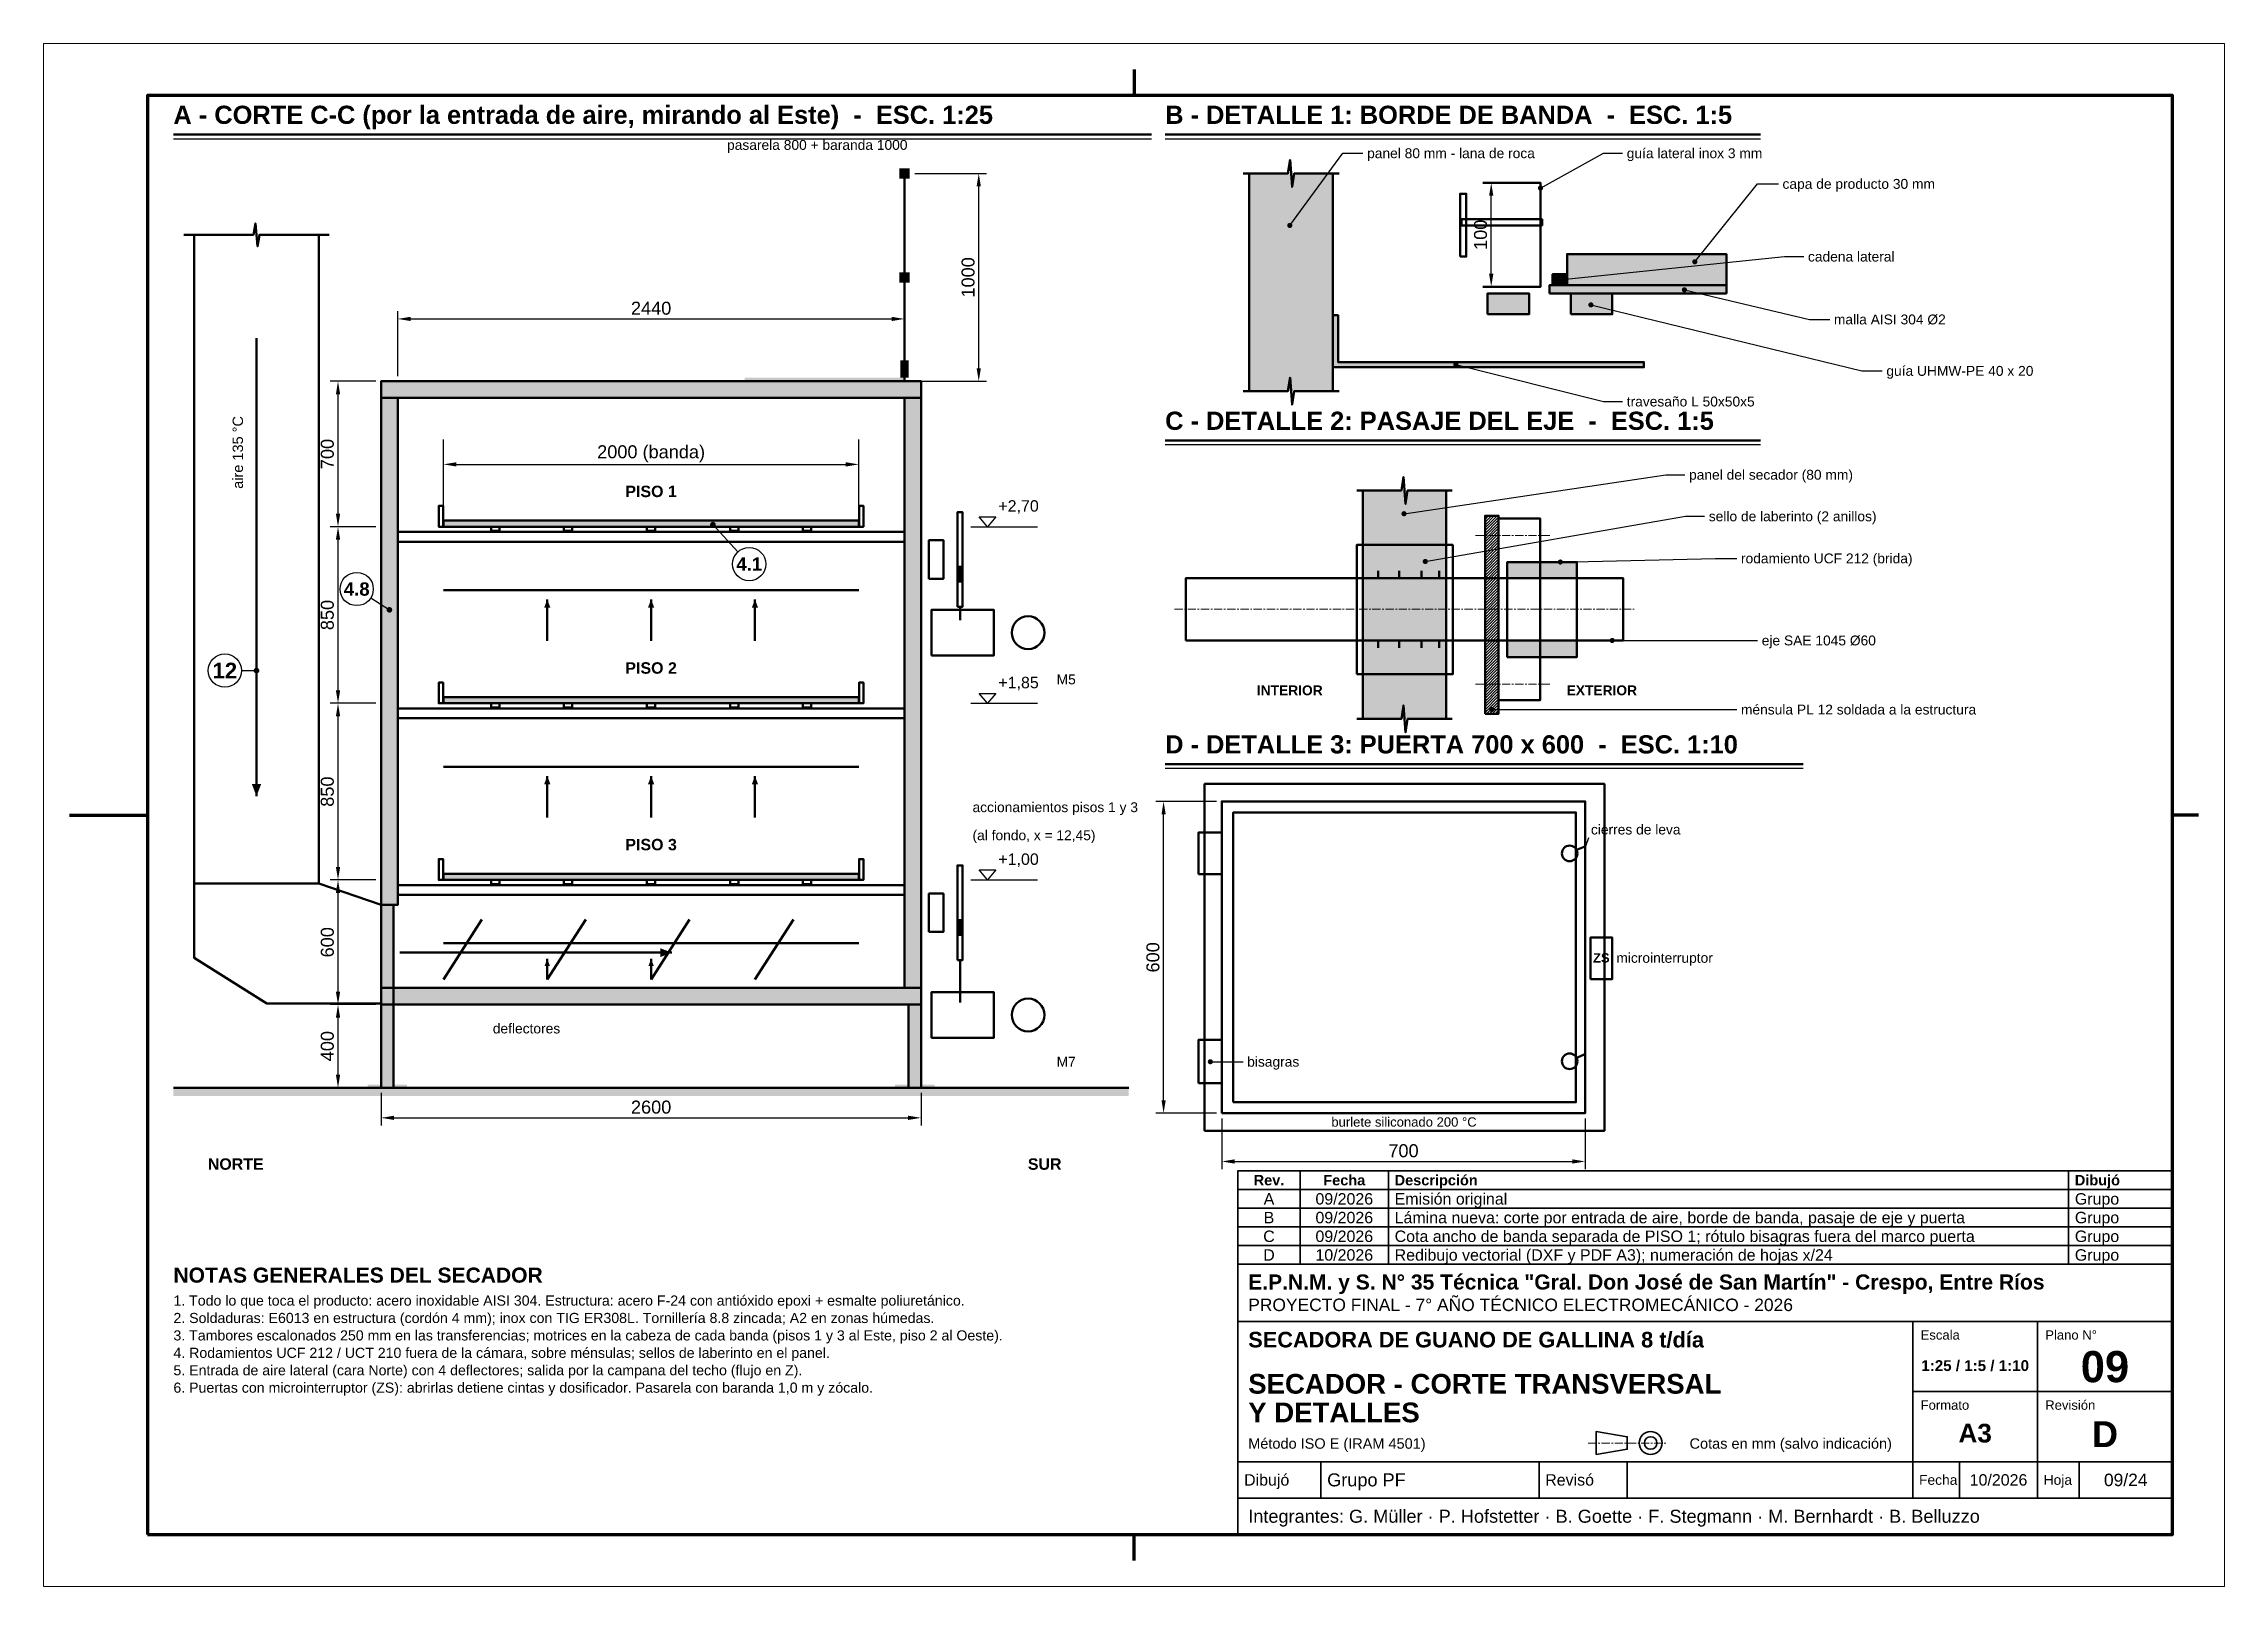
# Model space of a CAD drawing. Header units: millimetres. Extents: x 0 to 420, y 0 to 297.
import ezdxf
from ezdxf.enums import TextEntityAlignment as Align

# ---------------------------------------------------------------- set-up
doc = ezdxf.new("R2010")
doc.units = ezdxf.units.MM
doc.header["$LTSCALE"] = 0.5
doc.linetypes.add('CENTER', pattern=[5.08, 3.175, -0.635, 0.635, -0.635])
for name, color, linetype, lineweight in [('CONTORNO', 7, 'CONTINUOUS', 50), ('COTAS', 7, 'CONTINUOUS', 25), ('EJES', 1, 'CENTER', 18), ('FINO', 7, 'CONTINUOUS', 25), ('HOJA', 8, 'CONTINUOUS', 13), ('RAYADO', 8, 'CONTINUOUS', 18), ('RECUADRO', 7, 'CONTINUOUS', 70), ('RELLENO', 9, 'CONTINUOUS', 13), ('ROTULO', 7, 'CONTINUOUS', 35), ('TEXTO', 7, 'CONTINUOUS', 25)]:
    doc.layers.add(name, color=color, linetype=linetype, lineweight=lineweight)
doc.styles.add('NEGRITA', font='arialbd.ttf')
doc.styles.get("Standard").update_dxf_attribs({"font": 'arial.ttf'})
doc.dimstyles.new('IRAM', dxfattribs={"dimtxt": 2.5, "dimasz": 2.5, "dimexe": 1.5, "dimexo": 1, "dimgap": 0.8, "dimtad": 1, "dimdec": 1, "dimtxsty": 'Standard', "dimcen": 2.5, "dimazin": 3, "dimtfac": 1, "dimtmove": 0, "dimatfit": 3})

msp = doc.modelspace()

# ---------------------------------------------------------------- texts
at = {"layer": 'COTAS', "style": 'NEGRITA'}
for s, height, p in [('4.1', 2.56, (135.9, 196.8)), ('4.8', 2.56, (60.3, 192)), ('12', 3.04, (34.9, 176.3))]:
    msp.add_text(s, height=height, dxfattribs=at).set_placement(p, align=Align.MIDDLE_CENTER)
at = {"layer": 'ROTULO', "style": 'NEGRITA'}
for s, height, p in [('Rev.', 2, (236, 78.2)), ('Fecha', 2, (250.5, 78.2)), ('1:25 / 1:5 / 1:10', 2.087287, (372, 42.5)), ('09', 6, (397, 42.3)), ('A3', 3.6, (372, 29.5)), ('D', 5, (397, 29.3))]:
    msp.add_text(s, height=height, dxfattribs=at).set_placement(p, align=Align.MIDDLE_CENTER)
at = {"layer": 'ROTULO'}
for s, height, p in [('A', 2.2, (236, 74.6)), ('09/2026', 2.2, (250.5, 74.6)), ('B', 2.2, (236, 71)), ('09/2026', 2.2, (250.5, 71)), ('C', 2.2, (236, 67.4)), ('09/2026', 2.2, (250.5, 67.4)), ('D', 2.2, (236, 63.8)), ('10/2026', 2.2, (250.5, 63.8)), ('10/2026', 2.2, (376.5, 20.5)), ('09/24', 2.4, (401, 20.5))]:
    msp.add_text(s, height=height, dxfattribs=at).set_placement(p, align=Align.MIDDLE_CENTER)
at = {"layer": 'ROTULO', "style": 'NEGRITA'}
for s, height, p in [('Descripción', 2, (260.2, 78.2)), ('Dibujó', 2, (391.2, 78.2)), ('E.P.N.M. y S. N° 35 Técnica "Gral. Don José de San Martín" - Crespo, Entre Ríos', 2.9, (232, 58.6)), ('SECADORA DE GUANO DE GALLINA 8 t/día', 3, (232, 47.5)), ('SECADOR - CORTE TRANSVERSAL', 3.8, (232, 39)), ('Y DETALLES', 3.8, (232, 33.49))]:
    msp.add_text(s, height=height, dxfattribs=at).set_placement(p, align=Align.MIDDLE_LEFT)
at = {"layer": 'ROTULO'}
for s, height, p in [('Emisión original', 2.2, (260.2, 74.6)), ('Grupo', 2.2, (391.2, 74.6)), ('Lámina nueva: corte por entrada de aire, borde de banda, pasaje de eje y puerta', 2.2, (260.2, 71)), ('Grupo', 2.2, (391.2, 71)), ('Cota ancho de banda separada de PISO 1; rótulo bisagras fuera del marco puerta', 2.2, (260.2, 67.4)), ('Grupo', 2.2, (391.2, 67.4)), ('Redibujo vectorial (DXF y PDF A3); numeración de hojas x/24', 2.2, (260.2, 63.8)), ('Grupo', 2.2, (391.2, 63.8)), ('PROYECTO FINAL - 7° AÑO TÉCNICO ELECTROMECÁNICO - 2026', 2.4, (232, 54.2)), ('Método ISO E (IRAM 4501)', 2, (232, 27.5)), ('Cotas en mm (salvo indicación)', 2, (317, 27.5)), ('Dibujó', 2.2, (231.2, 20.5)), ('Grupo PF', 2.5, (247.2, 20.5)), ('Revisó', 2.2, (289.2, 20.5)), ('Fecha', 1.9, (361.2, 20.5)), ('Hoja', 1.9, (385.2, 20.5)), ('Integrantes: G. Müller · P. Hofstetter · B. Goette · F. Stegmann · M. Bernhardt · B. Belluzzo', 2.5, (232, 13.5))]:
    msp.add_text(s, height=height, dxfattribs=at).set_placement(p, align=Align.MIDDLE_LEFT)
for s, p in [('Escala', (361.5, 49.3)), ('Plano N°', (385.5, 49.3)), ('Formato', (361.5, 35.8)), ('Revisión', (385.5, 35.8))]:
    msp.add_text(s, height=1.8, dxfattribs=at).set_placement(p, align=Align.TOP_LEFT)
at = {"layer": 'TEXTO', "style": 'NEGRITA'}
for s, height, p in [('A - CORTE C-C (por la entrada de aire, mirando al Este)  -  ESC. 1:25', 3.5, (25, 280.5)), ('B - DETALLE 1: BORDE DE BANDA  -  ESC. 1:5', 3.5, (216, 280.5)), ('C - DETALLE 2: PASAJE DEL EJE  -  ESC. 1:5', 3.5, (216, 221.6)), ('D - DETALLE 3: PUERTA 700 x 600  -  ESC. 1:10', 3.5, (216, 159.3)), ('NOTAS GENERALES DEL SECADOR', 2.9, (25, 57.6))]:
    msp.add_text(s, height=height, dxfattribs=at).set_placement(p, align=Align.BOTTOM_LEFT)
at = {"layer": 'TEXTO'}
for s, height, p in [('pasarela 800 + baranda 1000', 1.9, (149, 277.5)), ('deflectores', 1.9, (93, 107.4)), ('burlete siliconado 200 °C', 1.8, (262, 89.4))]:
    msp.add_text(s, height=height, dxfattribs=at).set_placement(p, align=Align.MIDDLE_CENTER)
for s, p in [('panel 80 mm - lana de roca', (254.9, 275.9)), ('guía lateral inox 3 mm', (304.9, 275.9)), ('capa de producto 30 mm', (334.9, 270)), ('cadena lateral', (339.8, 256)), ('malla AISI 304 Ø2', (344.8, 243.9)), ('guía UHMW-PE 40 x 20', (354.9, 234)), ('travesaño L 50x50x5', (304.9, 228.1)), ('panel del secador (80 mm)', (316.9, 214)), ('sello de laberinto (2 anillos)', (320.7, 206)), ('rodamiento UCF 212 (brida)', (326.9, 197.9)), ('eje SAE 1045 Ø60', (330.9, 182.1)), ('M5', (195.1, 174.6)), ('ménsula PL 12 soldada a la estructura', (326.9, 168.8)), ('accionamientos pisos 1 y 3', (178.9, 150)), ('(al fondo, x = 12,45)', (178.9, 144.6)), ('cierres de leva', (298, 145.7)), ('microinterruptor', (302.9, 121)), ('M7', (195.1, 101)), ('bisagras', (231.8, 101))]:
    msp.add_text(s, height=1.9, dxfattribs=at).set_placement(p, align=Align.MIDDLE_LEFT)
msp.add_text('aire 135 °C', height=2, rotation=90, dxfattribs=at).set_placement((37.4, 218.3), align=Align.MIDDLE_CENTER)
at = {"layer": 'TEXTO', "style": 'NEGRITA'}
for s, height, p in [('PISO 1', 2.2, (117, 210.8)), ('PISO 2', 2.2, (117, 176.8)), ('INTERIOR', 1.9, (240, 172.5)), ('EXTERIOR', 1.9, (300.1, 172.5)), ('PISO 3', 2.2, (117, 142.8)), ('ZS', 1.8, (300, 121)), ('NORTE', 2.2, (37, 81.3)), ('SUR', 2.2, (192.8, 81.3))]:
    msp.add_text(s, height=height, dxfattribs=at).set_placement(p, align=Align.MIDDLE_CENTER)
at = {"layer": 'TEXTO'}
for s, p in [('+2,70', (183.88, 206.24)), ('+1,85', (183.88, 172.24)), ('+1,00', (183.88, 138.24))]:
    msp.add_text(s, height=2.2, dxfattribs=at).set_placement(p, align=Align.BOTTOM_LEFT)
for s, p in [('1. Todo lo que toca el producto: acero inoxidable AISI 304. Estructura: acero F-24 con antióxido epoxi + esmalte poliuretánico.', (25, 56)), ('2. Soldaduras: E6013 en estructura (cordón 4 mm); inox con TIG ER308L. Tornillería 8.8 zincada; A2 en zonas húmedas.', (25, 52.646)), ('3. Tambores escalonados 250 mm en las transferencias; motrices en la cabeza de cada banda (pisos 1 y 3 al Este, piso 2 al Oeste).', (25, 49.292)), ('4. Rodamientos UCF 212 / UCT 210 fuera de la cámara, sobre ménsulas; sellos de laberinto en el panel.', (25, 45.938)), ('5. Entrada de aire lateral (cara Norte) con 4 deflectores; salida por la campana del techo (flujo en Z).', (25, 42.584)), ('6. Puertas con microinterruptor (ZS): abrirlas detiene cintas y dosificador. Pasarela con baranda 1,0 m y zócalo.', (25, 39.23))]:
    msp.add_text(s, height=1.95, dxfattribs=at).set_placement(p, align=Align.TOP_LEFT)

# ---------------------------------------------------------------- dimensions: what is measured, and where the dimension line sits
at = {"layer": 'COTAS'}
for base, p1, p2, override in [((180.1, 232), (166.8, 232), (166.8, 272), {"dimlfac": 25}), ((278.8, 250.2), (277.2, 250.2), (277.2, 270.2), {"dimlfac": 5}), ((56.7, 204), (65, 204), (65, 232), {"dimlfac": 25}), ((56.7, 170), (65, 170), (65, 204), {"dimlfac": 25}), ((56.7, 136), (65, 136), (65, 170), {"dimlfac": 25}), ((215.7, 91.1), (226.9, 91.1), (226.9, 151.1), {"dimlfac": 10}), ((56.7, 112), (65, 112), (65, 136), {"dimlfac": 25}), ((56.7, 96), (65, 96), (65, 112), {"dimlfac": 25})]:
    msp.add_linear_dim(base=base, p1=p1, p2=p2, angle=90, dimstyle='IRAM', override=override, dxfattribs=at).render()
for base, p1, p2, override in [((68.2, 244), (68.2, 232), (165.8, 232), {"dimlfac": 25}), ((65, 90.2), (65, 96), (169, 96), {"dimlfac": 25}), ((226.9, 81.8), (226.9, 91.1), (296.9, 91.1), {"dimlfac": 10})]:
    msp.add_linear_dim(base=base, p1=p1, p2=p2, dimstyle='IRAM', override=override, dxfattribs=at).render()
msp.add_linear_dim(base=(77, 216), p1=(77, 208), p2=(157, 208), text='2000 (banda)', dimstyle='IRAM', override={"dimlfac": 25}, dxfattribs=at).render()

# ---------------------------------------------------------------- hatches: boundary and pattern name
at = {"layer": 'CONTORNO', "true_color": 0x2e8b57}
for points in [[(97, 190), (96.392, 188.4), (97.608, 188.4)], [(117, 190), (116.392, 188.4), (117.608, 188.4)], [(137, 190), (136.392, 188.4), (137.608, 188.4)]]:
    msp.add_hatch(color=7, dxfattribs=at).paths.add_polyline_path(points)
at = {"layer": 'CONTORNO', "true_color": 0xd62828}
for points in [[(97, 156), (96.392, 154.4), (97.608, 154.4)], [(117, 156), (116.392, 154.4), (117.608, 154.4)], [(137, 156), (136.392, 154.4), (137.608, 154.4)], [(41, 152.1), (41.912, 154.5), (40.088, 154.5)], [(121, 122), (118.8, 122.836), (118.8, 121.164)], [(97, 120.8), (96.468, 119.4), (97.532, 119.4)], [(117, 120.8), (116.468, 119.4), (117.532, 119.4)]]:
    msp.add_hatch(color=7, dxfattribs=at).paths.add_polyline_path(points)
at = {"layer": 'COTAS'}
h = msp.add_hatch(color=7, dxfattribs=at)
edge = h.paths.add_edge_path()
edge.add_arc((288.3, 269.2), 0.5, 0, 360)
h = msp.add_hatch(color=7, dxfattribs=at)
edge = h.paths.add_edge_path()
edge.add_arc((240, 262), 0.5, 0, 360)
h = msp.add_hatch(color=7, dxfattribs=at)
edge = h.paths.add_edge_path()
edge.add_arc((291.9, 251.5), 0.5, 0, 360)
h = msp.add_hatch(color=7, dxfattribs=at)
edge = h.paths.add_edge_path()
edge.add_arc((318, 255), 0.5, 0, 360)
h = msp.add_hatch(color=7, dxfattribs=at)
edge = h.paths.add_edge_path()
edge.add_arc((316, 249.6), 0.5, 0, 360)
h = msp.add_hatch(color=7, dxfattribs=at)
edge = h.paths.add_edge_path()
edge.add_arc((298, 246.7), 0.5, 0, 360)
h = msp.add_hatch(color=7, dxfattribs=at)
edge = h.paths.add_edge_path()
edge.add_arc((272, 235.2), 0.5, 0, 360)
h = msp.add_hatch(color=7, dxfattribs=at)
edge = h.paths.add_edge_path()
edge.add_arc((262, 206.5), 0.5, 0, 360)
h = msp.add_hatch(color=7, dxfattribs=at)
edge = h.paths.add_edge_path()
edge.add_arc((128.9, 204.4), 0.55, 0, 360)
h = msp.add_hatch(color=7, dxfattribs=at)
edge = h.paths.add_edge_path()
edge.add_arc((266.1, 197.3), 0.5, 0, 360)
h = msp.add_hatch(color=7, dxfattribs=at)
edge = h.paths.add_edge_path()
edge.add_arc((292.1, 197.2), 0.5, 0, 360)
h = msp.add_hatch(color=7, dxfattribs=at)
edge = h.paths.add_edge_path()
edge.add_arc((66.6, 188), 0.55, 0, 360)
h = msp.add_hatch(color=7, dxfattribs=at)
edge = h.paths.add_edge_path()
edge.add_arc((302.1, 182.1), 0.5, 0, 360)
h = msp.add_hatch(color=7, dxfattribs=at)
edge = h.paths.add_edge_path()
edge.add_arc((41, 176.3), 0.55, 0, 360)
h = msp.add_hatch(color=7, dxfattribs=at)
edge = h.paths.add_edge_path()
edge.add_arc((278.9, 168.8), 0.5, 0, 360)
h = msp.add_hatch(color=7, dxfattribs=at)
edge = h.paths.add_edge_path()
edge.add_arc((224.7, 101), 0.5, 0, 360)
at = {"layer": 'RAYADO'}
h = msp.add_hatch(dxfattribs=at)
h.set_pattern_fill('ANSI31', scale=0.12)
h.paths.add_polyline_path([(277.6, 168), (280.2, 168), (280.2, 206.1), (277.6, 206.1)])
h = msp.add_hatch(dxfattribs=at)
h.set_pattern_fill('EARTH', scale=0.35)
h.paths.add_polyline_path([(25, 94.4), (209, 94.4), (209, 96), (25, 96)])
at = {"layer": 'RELLENO', "true_color": 0x464646}
for points in [[(164.8, 271), (166.8, 271), (166.8, 273), (164.8, 273)], [(164.8, 251), (166.8, 251), (166.8, 253), (164.8, 253)], [(290, 248.9), (324.1, 248.9), (324.1, 250.5), (290, 250.5)], [(135, 232), (165.8, 232), (165.8, 232.7), (135, 232.7)], [(65, 96), (67.4, 96), (67.4, 131.2), (65, 131.2)], [(166.6, 96), (169, 96), (169, 112), (166.6, 112)]]:
    msp.add_hatch(color=7, dxfattribs=at).paths.add_polyline_path(points)
at = {"layer": 'RELLENO', "true_color": 0x969696}
for points in [[(232.2, 230.1), (248.3, 230.1), (248.3, 272), (232.2, 272)], [(65, 228.8), (169, 228.8), (169, 232), (65, 232)], [(65, 131.2), (68.2, 131.2), (68.2, 228.8), (65, 228.8)], [(165.8, 115.2), (169, 115.2), (169, 228.8), (165.8, 228.8)], [(254.1, 167), (270.1, 167), (270.1, 211), (254.1, 211)], [(65, 112), (169, 112), (169, 115.2), (65, 115.2)]]:
    msp.add_hatch(color=7, dxfattribs=at).paths.add_polyline_path(points)
at = {"layer": 'RELLENO', "true_color": 0xc09664}
msp.add_hatch(color=7, dxfattribs=at).paths.add_polyline_path([(293.4, 250.5), (324.1, 250.5), (324.1, 256.5), (293.4, 256.5)])
at = {"layer": 'RELLENO', "true_color": 0x3c322d}
msp.add_hatch(color=7, dxfattribs=at).paths.add_polyline_path([(290.6, 250.5), (293.4, 250.5), (293.4, 252.6), (290.6, 252.6)])
at = {"layer": 'RELLENO', "true_color": 0xd7e8d2}
for points in [[(278.1, 244.9), (286.1, 244.9), (286.1, 248.9), (278.1, 248.9)], [(294.1, 244.9), (302.1, 244.9), (302.1, 248.9), (294.1, 248.9)]]:
    msp.add_hatch(color=7, dxfattribs=at).paths.add_polyline_path(points)
at = {"layer": 'RELLENO', "true_color": 0x787878}
msp.add_hatch(color=7, dxfattribs=at).paths.add_polyline_path([(248.3, 234.7), (308.2, 234.7), (308.2, 235.7), (249.3, 235.7), (249.3, 244.7), (248.3, 244.7)])
at = {"layer": 'RELLENO', "true_color": 0x000000}
for points in [[(165, 232.7), (166.6, 232.7), (166.6, 236), (165, 236)], [(176, 193.2), (177, 193.2), (177, 196.48), (176, 196.48)], [(281.9, 194.1), (295.3, 194.1), (295.3, 197.2), (281.9, 197.2)], [(281.9, 178.9), (295.3, 178.9), (295.3, 182.1), (281.9, 182.1)], [(176, 125.2), (177, 125.2), (177, 128.48), (176, 128.48)], [(62.4, 96), (70, 96), (70, 96.6), (62.4, 96.6)], [(164, 96), (171.6, 96), (171.6, 96.6), (164, 96.6)]]:
    msp.add_hatch(color=7, dxfattribs=at).paths.add_polyline_path(points)
at = {"layer": 'RELLENO', "true_color": 0x8b5a2b}
msp.add_hatch(color=7, dxfattribs=at).paths.add_polyline_path([(77, 204), (157, 204), (157, 205.2), (77, 205.2)])
at = {"layer": 'RELLENO', "true_color": 0xffffff}
msp.add_hatch(color=7, dxfattribs=at).paths.add_polyline_path([(254.1, 182.1), (270.1, 182.1), (270.1, 194.1), (254.1, 194.1)])
at = {"layer": 'RELLENO', "true_color": 0xb08046}
msp.add_hatch(color=7, dxfattribs=at).paths.add_polyline_path([(77, 170), (157, 170), (157, 171.2), (77, 171.2)])
at = {"layer": 'RELLENO', "true_color": 0xc8a56e}
msp.add_hatch(color=7, dxfattribs=at).paths.add_polyline_path([(77, 136), (157, 136), (157, 137.2), (77, 137.2)])

# ---------------------------------------------------------------- linework, layer by layer
at = {"layer": 'CONTORNO'}
for p, q in [((25, 279.5), (213.37, 279.5)), ((216, 279.5), (330.66, 279.5)), ((165.8, 232), (165.8, 272)), ((232.2, 230.1), (232.2, 272)), ((248.3, 230.1), (248.3, 272)), ((216, 220.6), (330.66, 220.6)), ((254.1, 167), (254.1, 211)), ((270.1, 167), (270.1, 211)), ((68.2, 203), (165.8, 203)), ((68.2, 201.12), (165.8, 201.12)), ((257, 194.1), (257, 195.5)), ((261.1, 194.1), (261.1, 195.5)), ((265.4, 194.1), (265.4, 195.5)), ((268.8, 194.1), (268.8, 195.5)), ((77, 191.8), (157, 191.8)), ((176.5, 188.58), (176.5, 186)), ((257, 182.1), (257, 180.7)), ((261.1, 182.1), (261.1, 180.7)), ((265.4, 182.1), (265.4, 180.7)), ((268.8, 182.1), (268.8, 180.7)), ((68.2, 169), (165.8, 169)), ((68.2, 167.12), (165.8, 167.12)), ((77, 157.8), (157, 157.8)), ((216, 158.3), (338.85, 158.3)), ((295.1, 141.7), (297, 142.5)), ((29, 135.3), (53, 135.3)), ((68.2, 135), (165.8, 135)), ((68.2, 133.12), (165.8, 133.12)), ((77, 123.8), (157, 123.8)), ((176.5, 120.58), (176.5, 112.4)), ((295.1, 101.7), (297, 102.5)), ((25, 96), (209, 96))]:
    msp.add_line(p, q, dxfattribs=at)
at = {"layer": 'CONTORNO', "true_color": 0xd62828}
for p, q in [((41, 240.3), (41, 152.1)), ((97, 148), (97, 156)), ((117, 148), (117, 156)), ((137, 148), (137, 156)), ((77, 116.8), (84.4, 128.4)), ((97, 116.8), (104.4, 128.4)), ((117, 116.8), (124.4, 128.4)), ((137, 116.8), (144.4, 128.4)), ((68.6, 122), (121, 122)), ((97, 116.8), (97, 120.8)), ((117, 116.8), (117, 120.8))]:
    msp.add_line(p, q, dxfattribs=at)
at = {"layer": 'CONTORNO', "true_color": 0x2e8b57}
for p, q in [((97, 182), (97, 190)), ((117, 182), (117, 190)), ((137, 182), (137, 190))]:
    msp.add_line(p, q, dxfattribs=at)
at = {"layer": 'CONTORNO'}
for points in [[(231, 272), (239.65, 272), (240.05, 274.6), (240.45, 269.4), (240.85, 272), (249.5, 272)], [(277.2, 270.2), (288.3, 270.2), (288.3, 250.2), (277.2, 250.2)], [(27, 260.2), (40.4, 260.2), (40.8, 262.4), (41.2, 258), (41.6, 260.2), (55, 260.2)], [(231, 230.1), (239.65, 230.1), (240.05, 232.7), (240.45, 227.5), (240.85, 230.1), (249.5, 230.1)], [(252.9, 211), (261.5, 211), (261.9, 213.6), (262.3, 208.4), (262.7, 211), (271.3, 211)], [(280.2, 205.6), (288.2, 205.6), (288.2, 170.6), (280.2, 170.6)], [(252.9, 167), (261.5, 167), (261.9, 169.6), (262.3, 164.4), (262.7, 167), (271.3, 167)]]:
    msp.add_lwpolyline(points, dxfattribs=at)
for points in [[(272.8, 256), (274, 256), (274, 268.1), (272.8, 268.1)], [(273.1, 262), (288.6, 262), (288.6, 263.2), (273.1, 263.2)], [(293.4, 250.5), (324.1, 250.5), (324.1, 256.5), (293.4, 256.5)], [(290.6, 250.5), (293.4, 250.5), (293.4, 252.6), (290.6, 252.6)], [(278.1, 244.9), (286.1, 244.9), (286.1, 248.9), (278.1, 248.9)], [(290, 248.9), (324.1, 248.9), (324.1, 250.5), (290, 250.5)], [(294.1, 244.9), (302.1, 244.9), (302.1, 248.9), (294.1, 248.9)], [(248.3, 234.7), (308.2, 234.7), (308.2, 235.7), (249.3, 235.7), (249.3, 244.7), (248.3, 244.7)], [(65, 228.8), (169, 228.8), (169, 232), (65, 232)], [(65, 131.2), (68.2, 131.2), (68.2, 228.8), (65, 228.8)], [(165.8, 115.2), (169, 115.2), (169, 228.8), (165.8, 228.8)], [(76.95, 204), (76.1, 204), (76.1, 208), (76.95, 208)], [(157.05, 204), (157.9, 204), (157.9, 208), (157.05, 208)], [(176, 188.58), (177, 188.58), (177, 206.78), (176, 206.78)], [(277.6, 168), (280.2, 168), (280.2, 206.1), (277.6, 206.1)], [(77, 204), (157, 204), (157, 205.2), (77, 205.2)], [(86.2, 203.2), (87.8, 203.2), (87.8, 204), (86.2, 204)], [(100.2, 203.2), (101.8, 203.2), (101.8, 204), (100.2, 204)], [(116.2, 203.2), (117.8, 203.2), (117.8, 204), (116.2, 204)], [(132.2, 203.2), (133.8, 203.2), (133.8, 204), (132.2, 204)], [(146.2, 203.2), (147.8, 203.2), (147.8, 204), (146.2, 204)], [(170.5, 193.98), (173.3, 193.98), (173.3, 201.38), (170.5, 201.38)], [(252.9, 175.6), (271.4, 175.6), (271.4, 200.5), (252.9, 200.5)], [(220, 182.1), (304.2, 182.1), (304.2, 194.1), (220, 194.1)], [(281.9, 178.9), (295.3, 178.9), (295.3, 197.2), (281.9, 197.2)], [(171, 179.2), (183, 179.2), (183, 188), (171, 188)], [(76.95, 170), (76.1, 170), (76.1, 174), (76.95, 174)], [(157.05, 170), (157.9, 170), (157.9, 174), (157.05, 174)], [(77, 170), (157, 170), (157, 171.2), (77, 171.2)], [(86.2, 169.2), (87.8, 169.2), (87.8, 170), (86.2, 170)], [(100.2, 169.2), (101.8, 169.2), (101.8, 170), (100.2, 170)], [(116.2, 169.2), (117.8, 169.2), (117.8, 170), (116.2, 170)], [(132.2, 169.2), (133.8, 169.2), (133.8, 170), (132.2, 170)], [(146.2, 169.2), (147.8, 169.2), (147.8, 170), (146.2, 170)], [(223.6, 87.7), (300.6, 87.7), (300.6, 154.5), (223.6, 154.5)], [(226.9, 91.1), (296.9, 91.1), (296.9, 151.1), (226.9, 151.1)], [(229.1, 93.2), (295.1, 93.2), (295.1, 149), (229.1, 149)], [(222.4, 137.1), (226.9, 137.1), (226.9, 145.1), (222.4, 145.1)], [(76.95, 136), (76.1, 136), (76.1, 140), (76.95, 140)], [(157.05, 136), (157.9, 136), (157.9, 140), (157.05, 140)], [(176, 120.58), (177, 120.58), (177, 138.78), (176, 138.78)], [(77, 136), (157, 136), (157, 137.2), (77, 137.2)], [(86.2, 135.2), (87.8, 135.2), (87.8, 136), (86.2, 136)], [(100.2, 135.2), (101.8, 135.2), (101.8, 136), (100.2, 136)], [(116.2, 135.2), (117.8, 135.2), (117.8, 136), (116.2, 136)], [(132.2, 135.2), (133.8, 135.2), (133.8, 136), (132.2, 136)], [(146.2, 135.2), (147.8, 135.2), (147.8, 136), (146.2, 136)], [(65, 96), (67.4, 96), (67.4, 131.2), (65, 131.2)], [(170.5, 125.98), (173.3, 125.98), (173.3, 133.38), (170.5, 133.38)], [(297.9, 116.9), (302.1, 116.9), (302.1, 124.9), (297.9, 124.9)], [(65, 112), (169, 112), (169, 115.2), (65, 115.2)], [(171, 105.6), (183, 105.6), (183, 114.4), (171, 114.4)], [(166.6, 96), (169, 96), (169, 112), (166.6, 112)], [(222.4, 96.9), (226.9, 96.9), (226.9, 105.2), (222.4, 105.2)]]:
    msp.add_lwpolyline(points, close=True, dxfattribs=at)
at = {"layer": 'CONTORNO', "true_color": 0xd62828}
for points in [[(29, 260.2), (29, 121), (43, 112.2), (65, 112.2)], [(53, 260.2), (53, 135.3), (65, 131.2)]]:
    msp.add_lwpolyline(points, dxfattribs=at)
at = {"layer": 'CONTORNO'}
for centre, radius in [((189.6, 183.6), 3.15), ((293.9, 141.1), 1.5), ((189.6, 110), 3.15), ((293.9, 101.1), 1.5)]:
    msp.add_circle(centre, radius, dxfattribs=at)
at = {"layer": 'COTAS'}
for p, q in [((77, 208), (77, 220.8)), ((157, 208), (157, 220.8)), ((133.7321, 199.1537), (128.9, 204.4)), ((178.6, 204), (191.4, 204)), ((63.0015, 190.2848), (66.6, 188)), ((38.1, 176.3), (41, 176.3)), ((178.6, 170), (191.4, 170)), ((297, 142.5), (297.6, 144.2)), ((178.6, 136), (191.4, 136))]:
    msp.add_line(p, q, dxfattribs=at)
for points in [[(240, 262), (250.2, 275.9), (254.1, 275.9)], [(288.3, 269.2), (300.4, 275.9), (304.1, 275.9)], [(318, 255), (330.1, 270), (334.1, 270)], [(291.9, 251.5), (335.3, 256), (339, 256)], [(316, 249.6), (340.1, 243.9), (344, 243.9)], [(298, 246.7), (350.2, 234), (354.1, 234)], [(272, 235.2), (300.4, 228.1), (304.1, 228.1)], [(262, 206.5), (312.4, 214), (316.1, 214)], [(266.1, 197.3), (316.2, 206), (319.9, 206)], [(292.1, 197.2), (322, 197.9), (326.1, 197.9)], [(302.1, 182.1), (327, 182.1), (330.1, 182.1)], [(278.9, 168.8), (322, 168.8), (326.1, 168.8)], [(224.7, 101), (224.7, 101), (231, 101)]]:
    msp.add_lwpolyline(points, dxfattribs=at)
for points in [[(180.2, 205.92), (183.4, 205.92), (181.8, 204)], [(180.2, 171.92), (183.4, 171.92), (181.8, 170)], [(180.2, 137.92), (183.4, 137.92), (181.8, 136)]]:
    msp.add_lwpolyline(points, close=True, dxfattribs=at)
for centre in [(135.9, 196.8), (60.3, 192), (34.9, 176.3)]:
    msp.add_circle(centre, 3.2, dxfattribs=at)
at = {"layer": 'EJES'}
for p, q in [((275.8, 202.3), (290.2, 202.3)), ((217.8, 188.1), (306.3, 188.1)), ((275.8, 173.7), (290.2, 173.7)), ((297.5, 27.6), (312.5, 27.6))]:
    msp.add_line(p, q, dxfattribs=at)
at = {"layer": 'FINO'}
for p, q in [((25, 278.7), (213.37, 278.7)), ((216, 278.7), (330.66, 278.7)), ((216, 219.8), (330.66, 219.8)), ((254.1, 182.1), (254.1, 194.1)), ((270.1, 182.1), (270.1, 194.1)), ((216, 157.5), (338.85, 157.5))]:
    msp.add_line(p, q, dxfattribs=at)
at = {"layer": 'HOJA'}
msp.add_lwpolyline([(0, 0), (420, 0), (420, 297), (0, 297)], close=True, dxfattribs=at)
at = {"layer": 'RECUADRO'}
for p, q in [((210, 292), (210, 287)), ((5, 148.5), (20, 148.5)), ((415, 148.5), (410, 148.5)), ((210, 5), (210, 10))]:
    msp.add_line(p, q, dxfattribs=at)
msp.add_lwpolyline([(20, 10), (410, 10), (410, 287), (20, 287)], close=True, dxfattribs=at)
at = {"layer": 'ROTULO'}
for p, q in [((242, 76.4), (242, 80)), ((259, 76.4), (259, 80)), ((390, 76.4), (390, 80)), ((242, 72.8), (242, 76.4)), ((259, 72.8), (259, 76.4)), ((390, 72.8), (390, 76.4)), ((242, 69.2), (242, 72.8)), ((259, 69.2), (259, 72.8)), ((390, 69.2), (390, 72.8)), ((242, 65.6), (242, 69.2)), ((259, 65.6), (259, 69.2)), ((390, 65.6), (390, 69.2)), ((242, 62), (242, 65.6)), ((259, 62), (259, 65.6)), ((390, 62), (390, 65.6)), ((230, 62), (410, 62)), ((230, 10), (230, 62)), ((230, 51), (410, 51)), ((360, 24), (360, 51)), ((384, 24), (384, 51)), ((360, 37.5), (410, 37.5)), ((230, 24), (410, 24)), ((246, 17), (246, 24)), ((288, 17), (288, 24)), ((305, 17), (305, 24)), ((360, 17), (360, 24)), ((369, 17), (369, 24)), ((384, 17), (384, 24)), ((392, 17), (392, 24)), ((230, 17), (410, 17))]:
    msp.add_line(p, q, dxfattribs=at)
for points in [[(230, 76.4), (410, 76.4), (410, 80), (230, 80)], [(230, 72.8), (410, 72.8), (410, 76.4), (230, 76.4)], [(230, 69.2), (410, 69.2), (410, 72.8), (230, 72.8)], [(230, 65.6), (410, 65.6), (410, 69.2), (230, 69.2)], [(230, 62), (410, 62), (410, 65.6), (230, 65.6)], [(299, 25.4), (305, 26.4), (305, 28.8), (299, 29.8)]]:
    msp.add_lwpolyline(points, close=True, dxfattribs=at)
for radius in [2.2, 1.2]:
    msp.add_circle((309.5, 27.6), radius, dxfattribs=at)

msp.set_redraw_order([(e.dxf.handle, doc.entitydb.next_handle()) for e in msp.query("TEXT MTEXT ATTDEF DIMENSION ARC_DIMENSION")])  # texts and dimensions are drawn at this point

doc.saveas('drawing.dxf')
